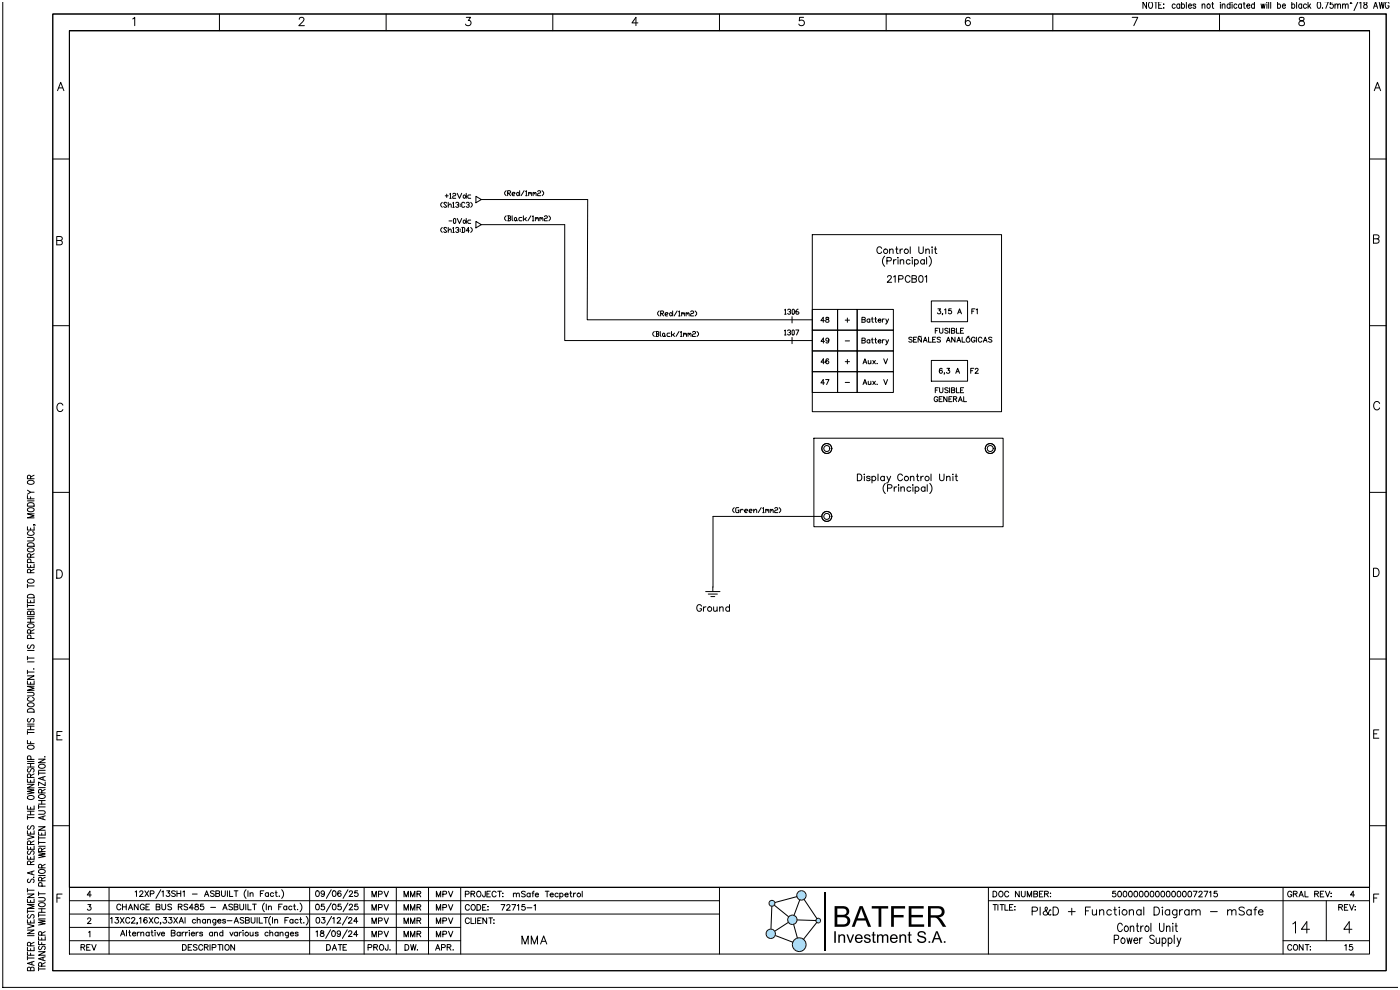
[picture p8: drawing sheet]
<svg xmlns="http://www.w3.org/2000/svg" width="420mm" height="297mm" viewBox="0 0 420 297" stroke-linecap="round" stroke-linejoin="round" font-family="sans-serif">
<!-- layer: 03 -->
<g fill="none" stroke="#000" stroke-width=".3">
<path d="M243.6 70.4h56.8v53.1h-56.8zM243.6 92.8h7.6v6.2h-7.6zM243.6 99h7.6v6.3h-7.6zM251.2 92.8h5.9v6.2h-5.9zM251.2 99h5.9v6.3h-5.9zM257.1 92.8h10.9v6.2h-10.9zM257.1 99h10.9v6.3h-10.9zM279.3 90.3h10.9v6.2h-10.9zM243.6 105.3h7.6v6.2h-7.6zM243.6 111.5h7.6v6.2h-7.6zM251.2 105.3h5.9v6.2h-5.9zM251.2 111.5h5.9v6.2h-5.9z"/>
<path d="M257.1 105.3h10.9v6.2h-10.9zM257.1 111.5h10.9v6.2h-10.9zM279.3 108.1h10.9v6.2h-10.9zM244.1 131.4h56.8v26.6h-56.8zM211.6 177.4h4.3M212.4 178.2h2.8M213.2 178.9h1.2M213.8 176v1.4"/>
</g>
<!-- layer: _TEXTO -->
<g fill="none" stroke="#000" stroke-width=".3">
<path d="M133.5 58.7h.9M134 58.2v1M134.9 58.2l.2-.2v1.5M134.9 59.5h.4M135.8 58.2l.2-.2h.5l.2 .2-.2 .5h-.5l-.2 .3v.5h.9M137.1 58l.7 1.5 .7-1.5M139.2 58.5l.6 .5-.4 .5-.5-.3zM139.8 58v1.5M141.2 58.5h-.7l-.2 .2 .2 .8h.7M132.6 68.2l-.4 .5v.5l.4 .5M132.6 60.7l-.4 .5v.5l.4 .5M134 68.5l-.2-.3h-.5l-.2 .3 .9 1-.2 .2h-.5l-.2-.2"/>
<path d="M134 60.9l-.2-.2h-.5l-.2 .2 .9 1-.2 .3h-.5l-.2-.3M134.4 69.2l.7-.5 .2 .3v.7M134.4 61.7l.7-.5 .2 .2v.8M134.4 60.7v1.5M134.4 68.2v1.5M134.7 66.3h.9M135.8 68.5l.2-.3v1.5M135.8 60.9l.2-.2v1.5M135.8 69.7h.4M135.8 62.2h.4M136.2 65.5l.5 .3v1l-.2 .2-.5-.2v-1zM136.7 68.5l.2-.3h.5l.2 .5-.5 .3"/>
<path d="M136.7 60.9l.2-.2h.5l.2 .5-.5 .2M137.1 65.5l.7 1.5 .7-1.5M137.4 69l.2 .2-.2 .5h-.5l-.2-.2M137.4 61.4l.2 .3-.2 .5h-.5l-.2-.3M138 61.2v.2M138 61.7v.2M138 68.7v.3M138 69.2v.3M138.5 68.2h.7l.2 .3v1l-.2 .2h-.7M138.7 68.2v1.5M139.2 66l.6 .5-.4 .5-.5-.2zM139.4 60.9l-.2-.2h-.5l-.2 .2v1l.2 .3h.5l.2-.3"/>
<path d="M139.8 65.5v1.5M139.8 60.9l.3-.2h.4l.2 .5-.4 .2M140.5 61.4l.2 .3-.2 .5h-.4l-.3-.3M140.7 69.2h-.9l.7-1v1.5M141.2 66h-.7l-.2 .3 .2 .7h.7M141.2 68.2l.4 .5v.5l-.4 .5M141.2 60.7l.4 .5v.5l-.4 .5M264.4 74.5a.74 .74 0 0 0-.8-.5 .74 .74 0 0 0-.6 .8v.5a.74 .74 0 0 0 .6 .7 .74 .74 0 0 0 .8-.4M265.3 76.8a2.06 2.06 0 0 0 0 3.1M266 78.3l1.2-.1 .1-.3v-.5l-1.3-.2v2M266.8 75.1l.5-.4 .5 .1 .1 1.2M266.8 74.7v1.3"/>
<path d="M268 77.9v1.3M268.6 74.7h.7M268.8 77.9l-.5 .1-.3 .5M268.9 74v1.6l.1 .3 .4 .1M269.3 77.3h.1zM269.3 77.9v1.3M270 74.7v1.3M270 78.3l.5-.4 .5 .1 .1 1.2M270 77.9v1.3M270.7 74.7l-.4 .1-.3 .5M273 78.2a.64 .64 0 0 0-1-.1 .64 .64 0 0 0 0 .9 .64 .64 0 0 0 1-.1M273 74v2"/>
<path d="M273.6 77.2v.2zM273.6 77.9v1.3M274.3 78.2a.64 .64 0 0 1 .9-.1 .64 .64 0 0 1 0 .9 .64 .64 0 0 1-.9-.1M274.3 77.9v2M275.6 74v1.5l.6 .5 .6-.3 .1-1.7M277.2 78.2a.64 .64 0 0 0-.9-.1 .64 .64 0 0 0 0 .9 .64 .64 0 0 0 .9-.1M277.2 77.9v1.3M277.7 75.1l.5-.4 .4 .1 .1 1.2M277.7 74.7v1.3M277.9 77.2v2M278.7 76.8a2.06 2.06 0 0 1 0 3.1M279.6 74v.2z"/>
<path d="M279.6 74.7v1.3M280.2 74.7h.7M280.5 74v1.6l.1 .3 .4 .1M247.3 96.2h-1.1l.7-1v1.5M247.8 95.2v.5l.8 .5a.5 .5 0 0 1-.5 .5 .5 .5 0 0 1-.5-.5l1-.7-.1-.3zM253.5 96h1.3M254.2 95.4v1.3M258.5 95.9l1 .1v.4l-.3 .3h-.7v-1.5l1 .1v.4l-.3 .2M260.9 95.9a.48 .48 0 0 0-.7-.1 .48 .48 0 0 0 0 .7 .48 .48 0 0 0 .7 0M260.9 95.7v1M261.4 95.7h.5M261.6 95.2v1.2l.4 .3"/>
<path d="M262.4 95.7h.5M262.6 95.2v1.2l.4 .3M263.4 96.1h.8a.48 .48 0 0 0-.5-.4 .48 .48 0 0 0-.4 .5 .48 .48 0 0 0 .4 .5l.5-.2M264.7 95.7v1M265.2 95.7h-.3l-.2 .4M265.7 95.7l.4 1M266.2 83.1l.4-.4 .6 .1 .1 .2-.2 .7-1 1h1.3M266.5 95.7l-.6 1.4-.3 .1M268 83l.5-.3v2M269.5 83.7l1.2-.1 .2-.3-.1-.4-1.3-.2v2M273 83.1a.74 .74 0 0 0-.9-.4 .74 .74 0 0 0-.6 .7v.5a.74 .74 0 0 0 .6 .8 .74 .74 0 0 0 .9-.5M273.5 83.6l1.3 .2 .1 .5-.5 .4h-.9v-2l1.3 .2v.5l-.4 .2"/>
<path d="M275.8 82.8a.65 .65 0 0 1 1 .2l.1 .5a.86 .86 0 0 1-.8 1.2 1.28 1.28 0 0 1-.3-1.9zM277.4 83l.5-.3v2M280.5 99.2h.6M281.3 92.6h.8l-.4 .6a.5 .5 0 0 1 .3 .8 .5 .5 0 0 1-.8-.2M281.4 98.5h-.9v1.4M281.8 98.5v1l.4 .4 .5-.2 .1-1.2M282.7 94.1l-.1 .3M283.3 92.9l.4-.3v1.5M284.4 98.7l-.4-.2-.6 .2 .1 .3 .9 .5-.4 .4-.6-.2M284.8 98.5v1.4M285.3 92.6h-.7l-.1 .7a.53 .53 0 0 1 .8 0 .53 .53 0 0 1-.1 .8 .53 .53 0 0 1-.8-.3M285.4 99.2l.9 .1 .1 .4-.4 .2h-.6v-1.4l.9 .1 .1 .3-.4 .3"/>
<path d="M286.9 98.5v1.4h.8M287.2 94.1l.6-1.5 .6 1.5M287.4 93.6h.8M288.1 99.2h.6M289 98.5h-.9v1.4h.9M291.5 93.3h.5M292.4 92.6h-.9v1.5M292.8 92.9l.3-.3v1.5M247.3 114.8h-1.1l.7-1v1.5M247.3 108.6h-1.1l.8-1v1.5M247.3 102.4h-1.1l.8-1v1.5M247.6 113.8h1l-.7 1.5"/>
<path d="M248.5 107.8v-.1a.74 .74 0 0 0-.9 .5 .74 .74 0 0 0 .5 .9 .47 .47 0 0 0 .5-.4 .47 .47 0 0 0-.4-.5 .47 .47 0 0 0-.5 .4M248.6 101.9a.47 .47 0 0 1-.6 .4 .47 .47 0 0 1-.2-.7 .47 .47 0 0 1 .7 0l.1 .3a.71 .71 0 0 1-.6 1l-.3-.2M253.5 108.5h1.3M253.5 114.7h1.3M253.5 102.3h1.3M254.2 107.8v1.3M258.5 102.1l1 .2v.3l-.3 .3h-.7v-1.5l1 .1v.5l-.3 .1M258.8 109.1l.6-1.5 .6 1.5M258.8 115.3l.6-1.5 .6 1.5M259.1 108.6h.7M259.1 114.8h.7M260.4 108.1l.1 .9 .3 .1 .4-.3"/>
<path d="M260.4 114.3l.1 1h.3l.4-.2M260.9 102.1a.48 .48 0 0 0-.7-.1 .48 .48 0 0 0 0 .7 .48 .48 0 0 0 .7 0M260.9 101.9v1M261.2 108.1v1M261.2 114.3v1M261.4 101.9h.5M261.6 101.4v1.2l.4 .3M261.8 108.1l.8 1M261.8 114.3l.8 1M262.4 101.9h.5M262.6 108.1l-.8 1M262.6 114.3l-.8 1"/>
<path d="M262.6 101.4v1.2l.4 .3M263.1 109h.1M263.1 115.2v.1M263.4 102.3h.8a.48 .48 0 0 0-.5-.4 .48 .48 0 0 0-.4 .5 .48 .48 0 0 0 .4 .5l.5-.2M264.7 101.9v1M265.1 107.6l.5 1.5 .6-1.5M265.1 113.8l.5 1.5 .6-1.5M265.2 101.9l-.3 .1-.2 .3M265.7 101.9l.4 1M266.5 101.9l-.6 1.4-.3 .1M273.6 101.3l-.4-.2-.6 .2 .1 .4 .9 .5-.4 .4-.6-.2M274 101.8h.6"/>
<path d="M274.9 101.1h-.9v1.5h.9M276.3 100.8l-.2 .3-.4-.3-.3 .3M276.4 101.3v1.3l-1-1.3v1.3M276.9 102.6l.6-1.5 .6 1.5M277.1 102.1h.8M278.5 101.1v1.5h.9M279.7 101.8h.6M280.5 117h.6M280.6 101.1h-.9v1.5h.9M281.3 119.3a.55 .55 0 0 0-.7-.3 .55 .55 0 0 0-.4 .5v.4a.54 .54 0 0 0 .5 .6 .54 .54 0 0 0 .6-.6h-.4M281.4 116.3h-.9v1.5M281.7 119.7h.6"/>
<path d="M281.8 116.3v1.1l.4 .4 .5-.2 .1-1.3M282.1 101.3l-.4-.2-.6 .2 .1 .4 .9 .5-.4 .4-.6-.2M282.6 110.7l-.1-.2a.74 .74 0 0 0-.9 .6 .74 .74 0 0 0 .6 .9 .47 .47 0 0 0 .5-.5 .47 .47 0 0 0-.5-.5 .47 .47 0 0 0-.5 .5M282.6 119h-.9v1.5h.9M283.3 111.9l-.1 .4M283.9 102.6l.5-1.5 .6 1.5M284 110.5h.8l-.4 .5a.5 .5 0 0 1 .3 .8 .5 .5 0 0 1-.8-.1M284 119v1.5l-1-1.5v1.5M284.1 102.1h.7M284.4 116.5l-.4-.2-.6 .2 .1 .4 .9 .5-.4 .4-.6-.2M284.6 119.7h.6M284.8 116.3v1.5"/>
<path d="M285.4 117l.9 .1 .1 .4-.4 .3h-.6v-1.5l.9 .1 .1 .3-.4 .3M285.5 119h-.9v1.5h.9M286 119.7l.8-.1 .1-.5-.9-.1v1.5M286.4 101.1v1.5l-1-1.5v1.5M286.5 119.7l.5 .8M286.7 112l.5-1.5 .6 1.5M286.9 116.3v1.5h.8M286.9 111.5h.7M287 102.6l.6-1.5 .5 1.5M287.2 102.1h.7M287.7 120h.7M288.1 117h.6"/>
<path d="M288.6 101.1v1.5h.8M289 116.3h-.9v1.5h.9M289 119v1.5h.9M290.6 100.8l-.5 .3M291.2 111.2h.5M292.1 110.5h-.9v1.5M292.4 101.5a.55 .55 0 0 0-.6-.4 .55 .55 0 0 0-.4 .6v.4a.54 .54 0 0 0 .5 .5 .54 .54 0 0 0 .5-.5h-.3M292.5 110.8l.3-.3 .6 .3-1 1.2h1M292.9 101.1v1.5M294.5 101.5a.55 .55 0 0 0-.6-.4 .55 .55 0 0 0-.5 .6v.4a.55 .55 0 0 0 .5 .5 .55 .55 0 0 0 .6-.3M294.9 102.6l.6-1.5 .6 1.5M295.1 102.1h.8"/>
<path d="M297.5 101.3l-.4-.2-.6 .2 .1 .4 .8 .4 .1 .3-.4 .2-.6-.2M287.5 120.5l.5-1.5 .6 1.5M257.2 142.2h.6a1.07 1.07 0 0 1 .7 1 1.07 1.07 0 0 1-.7 1h-.6zM259.2 142.2v.2zM259.2 142.8v1.4M261 143.1l-.4-.3-.7 .3 1 .5v.5l-.6 .1-.4-.3M261.5 143.1a.64 .64 0 0 1 1-.1 .64 .64 0 0 1 0 1 .64 .64 0 0 1-1-.1M261.5 142.8v2M263.3 142.2v2M265.2 143.1a.64 .64 0 0 0-.9-.1 .64 .64 0 0 0 0 1 .64 .64 0 0 0 .9-.1M265.2 142.8v1.4M265.5 145a2.06 2.06 0 0 0 0 3"/>
<path d="M266 142.8l.6 1.4M266.2 146.4l1.1-.1 .2-.3-.1-.4-1.2-.2v2M267.2 142.8l-.9 2h-.4M268.2 146v1.4M269 146l-.5 .1-.3 .5M269.5 145.4v.2zM269.5 146v1.4M270.2 146.4l.5-.4 .5 .1v1.3M270.2 146v1.4M270.7 142.7a.74 .74 0 0 0-.9-.5 .74 .74 0 0 0-.6 .7v.5a.74 .74 0 0 0 .6 .8 .74 .74 0 0 0 .9-.5M273.1 143.2l.4-.4 .5 .1 .1 1.3M273.1 142.8v1.4"/>
<path d="M273.2 146.3a.64 .64 0 0 0-1-.1 .64 .64 0 0 0 0 1 .64 .64 0 0 0 1-.1M273.7 145.5h.2zM273.8 146v1.4M274.5 146.3a.64 .64 0 0 1 .9-.1 .64 .64 0 0 1 0 1 .64 .64 0 0 1-.9-.1M274.5 146v2M274.9 142.8h.6M275.2 142.2v1.6v.3l.4 .1M276.2 142.8v1.4M277 142.8l-.5 .1-.3 .5M277.4 146.3a.64 .64 0 0 0-.9-.1 .64 .64 0 0 0 0 1 .64 .64 0 0 0 .9-.1M277.4 146v1.4M278.1 145.4v2"/>
<path d="M278.9 145a2.06 2.06 0 0 1 0 3M279.2 142.2v2M281.8 142.2v1.4l.6 .6 .7-.3v-1.7M283.9 143.2l.5-.4 .5 .1 .1 1.3M283.9 142.8v1.4M285.8 142.2v.2zM285.8 142.8v1.4M286.5 142.8h.6M286.8 142.2v1.6l.1 .3 .3 .1M210.4 181.8a.74 .74 0 0 0-.8-.5 .74 .74 0 0 0-.6 .8v.5a.72 .72 0 0 0 .7 .8 .72 .72 0 0 0 .7-.8h-.5M211 182v1.3M211.8 182l-.5 .1-.3 .5"/>
<path d="M214 182l.1 1.3h.5l.5-.3M215.1 182v1.3M215.8 182.4l.5-.4 .5 .1 .1 1.2M215.8 182v1.3M218.8 182.3a.64 .64 0 0 0-.9-.1 .64 .64 0 0 0 0 1 .64 .64 0 0 0 .9-.1M218.8 181.3v2"/>
<circle cx="265.6" cy="75.3" r=".66"/>
<circle cx="271.8" cy="75.3" r=".66"/>
<circle cx="290.4" cy="101.9" r=".66"/>
<circle cx="271.9" cy="143.5" r=".66"/>
<circle cx="278.1" cy="143.5" r=".66"/>
<circle cx="212.8" cy="182.7" r=".66"/>
</g>
<!-- layer: 02 -->
<g fill="none" stroke="#000" stroke-width=".3">
<path d="M142.7 58.9l1.7 .9-1.7 1zM144.4 59.8h31.9l-.2 36.1h67.5M142.7 66.4l1.7 1-1.7 .9zM144.4 67.4h25v34.7h74.2M246.5 154.9h-32.6v21.2"/>
<circle cx="248" cy="134.5" r="1.5"/>
<circle cx="248" cy="134.5" r=".91"/>
<circle cx="297" cy="134.5" r="1.5"/>
<circle cx="297" cy="134.5" r=".91"/>
<circle cx="248" cy="154.9" r="1.5"/>
<circle cx="248" cy="154.9" r=".91"/>
</g>
<!-- layer: 01 -->
<g fill="none" stroke="#000" stroke-width=".3">
<path d="M151.8 57.2l-.4 .5v.5l.4 .5M152.3 57.9h.6l.3-.5-.3-.2h-.6v1.5M152.5 57.9l.7 .8M153.6 58.2h.7l.2-.3-.2-.2h-.5l-.2 .2 .2 .8h.5M155.2 57.7l.7 .5-.5 .5-.4-.3zM155.9 57.2v1.5M157.2 57.2l-.9 1.5M157.7 57.4l.2-.2v1.5M157.7 58.7h.4M158.6 57.9l.2-.2 .2 .5M158.6 57.7v1M159 57.9l.2-.2 .3 .2v.8"/>
<path d="M159.9 57.9l.2-.2 .3 .5M159.9 57.7v1M160.4 57.9l.2-.2 .2 .2v.8M161.3 57.4l.2-.2h.4l.3 .2-.3 .5h-.4l-.2 .3v.5h.9M162.6 57.2l.5 .5v.5l-.5 .5M151.8 64.7l-.4 .5v.5l.4 .5M152.3 64.7h.6l.3 .3-.3 .5M152.5 65.5h.4l.3 .5-.3 .2h-.6M152.5 64.7v1.5M153.6 64.7v1.3l.2 .2M154.5 65.2l.5 .3-.3 .7-.4-.2zM155 66l.2 .2"/>
<path d="M156.5 65.2h-.6l-.3 .3 .3 .7h.6M157 64.7v1.5M157.4 65.7l.5 .5M157.9 65.2l-.5 .5h-.4M159.2 64.7l-.9 1.5M159.7 65l.2-.3v1.5M159.7 66.2h.4M160.6 65.5l.2-.3 .2 .5M160.6 65.2v1M161 65.5l.3-.3 .2 .3v.7M161.9 65.5l.3-.3 .2 .5M161.9 65.2v1"/>
<path d="M162.4 65.5l.2-.3 .2 .3v.7M163.3 65l.2-.3h.5l.2 .3-.2 .5h-.5l-.2 .2v.5h.9M164.6 64.7l.5 .5v.5l-.5 .5M196.2 99.4l-.4 .5v.5l.4 .5M196.7 99.4h.7l.2 .3-.2 .5M196.9 99.4v1.5M197.7 93.3l-.5 .5v.5l.5 .5M198 99.4v1.3l.3 .2M198.1 94h.7l.2-.5-.2-.2h-.7v1.5M198.4 94l.6 .8M198.9 99.9l.5 .3-.2 .7-.5-.2zM199.5 94.3h.7l.2-.3-.2-.2h-.5l-.2 .2 .2 .8h.5"/>
<path d="M201 99.9h-.7l-.2 .3 .2 .7h.7M201.1 93.8l.6 .5-.4 .5-.5-.3zM201.4 99.4v1.5M201.7 93.3v1.5M202.3 99.9l-.4 .5h-.5M203.1 93.3l-.9 1.5M203.5 93.5l.3-.2v1.5M203.5 94.8h.5M203.7 99.4l-.9 1.5M204.1 99.7l.2-.3v1.5M204.4 94l.3-.2 .2 .5M204.4 93.8v1"/>
<path d="M204.9 94l.2-.2 .2 .2v.8M205 99.9v1M205.8 94l.2-.2 .2 .5M205.8 93.8v1M206.2 94l.3-.2 .2 .2v.8M206.4 99.9v1M207.1 93.5l.3-.2h.4l.2 .2-.2 .5h-.4l-.3 .3v.5h.9M207.7 99.7l.2-.3h.5l.2 .3-.2 .5h-.5l-.2 .2v.5h.9M208.5 93.3l.4 .5v.5l-.4 .5M209.1 99.4l.4 .5v.5l-.4 .5M235.3 99.2l.2-.2v1.5M235.3 93l.3-.3v1.5"/>
<path d="M235.3 94.2h.5M236.2 99.2l.2-.2h.5l.2 .2v.3l-.4 .2M236.2 93l.3-.3h.4l.2 .5-.4 .3M236.9 99.7l.2 .3-.2 .5h-.5l-.2-.3M236.9 93.5l.2 .2-.2 .5h-.4l-.3-.2M237.6 95v1.9M237.8 99l.4 .2v1l-.2 .3-.4-.3v-1zM237.8 92.7l.5 .3v1l-.3 .2-.4-.2v-1zM238.7 99h.9l-.7 1.5M239.4 92.7l-.7 .5v.8l.2 .2h.5l.2-.5-.2-.2h-.7M196.9 100.2h.5l.2 .5-.2 .2h-.7M199.4 100.7l.2 .2"/>
<path d="M201.9 100.4l.4 .5M204.1 100.9h.5M205 100.2l.2-.3 .3 .5M205.5 100.2l.2-.3 .2 .3v.7M206.4 100.2l.2-.3 .2 .5M206.8 100.2l.2-.3 .3 .3v.7M235.3 100.5h.5M237.6 101.2v1.9M220.2 152.2l-.4 .5v.5l.4 .5M221.6 152.2h-.7l-.2 .3v1l.2 .2h.7v-.7h-.3M222 152.7v1M222.9 153l-.4-.3-.5 .5"/>
<path d="M223.4 153.2h.6l.3-.2-.3-.3h-.4l-.2 .3 .2 .7h.4M224.7 153.2h.7l.2-.2-.2-.3h-.5l-.2 .3 .2 .7h.5M226.1 153.2l.6-.5 .3 .3v.7M226.1 152.7v1M228.3 152.2l-.9 1.5M228.8 152.5l.2-.3v1.5M228.8 153.7h.4M229.7 153l.2-.3 .2 .5M229.7 152.7v1M230.1 153l.2-.3 .3 .3v.7M231 153l.2-.3 .3 .5M231 152.7v1"/>
<path d="M231.5 153l.2-.3 .2 .3v.7M232.4 152.5l.2-.3h.4l.3 .3-.3 .5h-.4l-.2 .2v.5h.9M233.7 152.2l.5 .5v.5l-.5 .5"/>
</g>
<!-- layer: 05 -->
<path d="M20.8 9.2h390v257h-390z" fill="none" stroke="#000" stroke-width=".3"/>
<!-- layer: 0 -->
<g fill="none" stroke="#000" stroke-width=".3">
<path d="M15.8 4.2h400v287h-400zM20.8 9.2h390v257h-390zM20.8 9.2h390v277h-390zM39.8 5.7l.6-.5v2.5M65.8 4.2v5M89.7 5.8l.5-.6 .9 .2a.78 .78 0 0 1-.3 1.1l-1.2 1.2h1.7M115.8 4.2v5M139.9 5.2h1.3l-.8 1a.83 .83 0 0 1 .7 1.3 .83 .83 0 0 1-1.5-.3M165.8 4.2v5M191.3 6.9h-1.8l1.2-1.7v2.5M215.8 4.2v5M241 5.2h-1.2l-.1 1.1a.88 .88 0 0 1 1.4-.1 .88 .88 0 0 1-.2 1.4 .88 .88 0 0 1-1.3-.4"/>
<path d="M265.8 4.2v5M291 5.6a.74 .74 0 0 0-1.1-.3 1.43 1.43 0 0 0 .5 2.4 .78 .78 0 0 0 .7-.8 .78 .78 0 0 0-.8-.8 .78 .78 0 0 0-.8 .8M315.8 4.2v5M339.6 5.2h1.6l-1.1 2.5M365.8 4.2v5M389.8 5.3a.51 .51 0 0 0 .3 .9 .9 .9 0 0 1 1 .3 .9 .9 0 0 1-.1 1.1l-.8 .1a.72 .72 0 0 1-.7-.8 .72 .72 0 0 1 .8-.6l.5-.1a.51 .51 0 0 0 .2-.9zM17.3 27.2l.9-2.5 1 2.5M17.6 26.4h1.2M412.2 27.2l.9-2.5 1 2.5M412.5 26.4h1.2M15.8 47.7h5M410.8 47.7h5"/>
<path d="M17 72.1h1.1a.66 .66 0 0 1 .6 .7 .66 .66 0 0 1-.6 .6h-1.1v-2.5h1.1l.5 .3v.7l-.5 .2M412 71.6h1a.66 .66 0 0 1 .6 .7 .66 .66 0 0 1-.6 .6h-1v-2.5h1l.5 .3v.7l-.5 .2M15.8 97.7h5M410.8 97.7h5M18.9 121.5a.92 .92 0 0 0-1.1-.6 .92 .92 0 0 0-.7 1v.6a.92 .92 0 0 0 .7 .9 .92 .92 0 0 0 1.1-.6M413.8 121a.92 .92 0 0 0-1.1-.6 .92 .92 0 0 0-.7 1v.6a.92 .92 0 0 0 .7 .9 .92 .92 0 0 0 1.1-.6M15.8 147.7h5M410.8 147.7h5M17 170.9h.8a1.33 1.33 0 0 1 .9 1.3 1.33 1.33 0 0 1-.9 1.2h-.8zM412 170.4h.8a1.33 1.33 0 0 1 .9 1.3 1.33 1.33 0 0 1-.9 1.2h-.8zM15.8 197.7h5M410.8 197.7h5"/>
<path d="M18.6 219.4h-1.5v2.5h1.5M413.6 218.9h-1.6v2.5h1.6M17.1 220.6h.9M412 220.1h1M15.8 247.7h5M410.8 247.7h5M17.1 269.3h.9M18.6 268.2h-1.5v2.5M20.8 278.2h117.4M20.8 274.2h195M20.8 270.2h195M20.8 266.2h390"/>
<path d="M32.7 266.2v20M92.9 266.2v20M109.2 266.2v20M118.9 266.2v20M128.5 266.2v20M138.2 266.2v20M215.8 266.2v20M296.5 270.2h114.3M296.5 266.2v20M384.8 266.2v20M397.8 270.2v12M412 269.3h1"/>
<path d="M413.6 268.2h-1.6v2.5M20.8 282.2h117.4M384.8 282.2h26"/>
</g>
<!-- layer: Texto Rotulo -->
<g fill="none" stroke="#000" stroke-width=".3">
<path d="M8.2 158v1h2v-1M8.2 148.6v1h2M8.2 147l1 .6-1 .6M8.2 150.2h2M8.3 152.6a1.13 1.13 0 0 1 1.9 .4 1.11 1.11 0 0 1-1.1 .5 1.11 1.11 0 0 1-.9-.8zM8.3 151.1a1.1 1.1 0 0 1 1.2-.3 1.1 1.1 0 0 1 .7 1h-2zM8.3 144.4a1.13 1.13 0 0 1 1.9 .4 1.11 1.11 0 0 1-1.1 .5 1.11 1.11 0 0 1-.9-.8zM8.7 159.4a.59 .59 0 0 0-.5 .8 .59 .59 0 0 0 .8 .4h.5a.59 .59 0 0 0 .7-.4 .59 .59 0 0 0-.4-.8M9.2 143.6l-.1-.9-.3-.2-.5 .2-.1 .9h2M9.2 149v.6M9.2 158.4v.6M9.2 147.6h1"/>
<path d="M10.1 157.4l.5 .1M10.2 154.1h-2l2 .6-2 .6h2M10.2 142.5l-1 .6M8.2 179.8v1h2v-1M8.2 169.2v1h2v-1M8.2 161.2h1.5l.5 .4-.3 .6-1.7 .1M8.2 175.2v1.1M8.2 175.7h2M8.3 178.6a1.1 1.1 0 0 1 1.2-.3 1.1 1.1 0 0 1 .7 1h-2zM8.3 174a1.13 1.13 0 0 1 1.9 .4 1.11 1.11 0 0 1-1.1 .5 1.11 1.11 0 0 1-.9-.8zM8.3 164.6a1.13 1.13 0 0 1 1.9 .5 1.11 1.11 0 0 1-1.1 .5 1.11 1.11 0 0 1-.9-.8zM8.3 163.1a1.1 1.1 0 0 1 1.2-.3 1.1 1.1 0 0 1 .7 1.1h-2z"/>
<path d="M9.2 171.8l-.1-.9-.3-.2-.5 .2-.1 .9h2M9.2 167.1l-.1-.9-.3-.1-.5 .1-.1 .9h2M9.2 169.6v.6M9.3 168.7l-.1-.9-.3-.1-.6 .1-.1 .9h2M10.2 170.7l-1 .5M10.2 166.1l-1 .5M8.2 181.1v1M8.2 196.8v1.1M8.2 198.5h2M8.2 197.4h2M8.2 195.1h2M8.2 186.6h2"/>
<path d="M8.2 185.6h2M8.2 185h2M8.2 182.8h2M8.2 181.6h2M8.3 187.4a1.13 1.13 0 0 1 1.9 .5 1.11 1.11 0 0 1-1.1 .4 1.11 1.11 0 0 1-.9-.7zM8.5 193.4l-.3 .4 .3 .7 .5-.2 .7-.9h.2l.3 .4-.3 .7M9.2 189.9l-.1-.9-.3-.2-.5 .2-.1 .9h2M9.2 183.7l-.2-.3h-.6l-.2 1h2v-.7l-.4-.4-.5 .1-.1 1M9.2 180.2v.6M9.2 185.6v1M9.3 191.5l-.1-.9-.3-.2-.6 .2-.1 .9h2M10.2 188.8l-1 .6"/>
<path d="M8.2 207.7h1.5l.5 .4-.3 .6h-1.7M8.2 204.2v1h2v-1M8.2 202.7h2l-2 1.1h2M8.2 201v1.1M8.2 219.2v1M8.2 219.7h2M8.2 218.9h2M8.2 217.8h2M8.2 217.2h2M8.2 201.6h2M8.3 212.8a1.1 1.1 0 0 1 1.2-.2 1.1 1.1 0 0 1 .7 1h-2zM8.3 211.1a1.13 1.13 0 0 1 1.9 .4 1.11 1.11 0 0 1-1.1 .5 1.11 1.11 0 0 1-.9-.8z"/>
<path d="M8.5 215.5l-.3 .4 .3 .7 .5-.2 .7-.9h.2l.3 .4-.3 .7M8.7 209.2a.59 .59 0 0 0-.5 .7 .59 .59 0 0 0 .8 .4h.5a.59 .59 0 0 0 .7-.4 .59 .59 0 0 0-.4-.7M9.2 204.6v.6M9.2 217.8v1.1M10.1 200.6l-.1 .1M10.2 205.8h-2l2 .6-2 .7h2M8.2 236.6l2 .4-2 .4 2 .4-2 .3M8.2 235.2h2l-2 1.1h2M8.2 233.6v1h2v-1M8.2 222.1v.9h2M8.2 230.1h2M8.2 229h2"/>
<path d="M8.2 228.4h2M8.3 238.9a1.13 1.13 0 0 1 1.9 .5 1.11 1.11 0 0 1-1.1 .4 1.11 1.11 0 0 1-.9-.8zM8.3 223.8a1.13 1.13 0 0 1 1.9 .5 1.11 1.11 0 0 1-1.1 .5 1.11 1.11 0 0 1-.9-.8zM8.5 230.5l-.3 .4 .3 .7 .5-.2 .7-.9h.2l.3 .4-.3 .7M9.2 233.2l-.1-.9-.3-.2-.5 .2-.1 .9h2M9.2 222.4v.6M9.2 229v1.1M9.2 234v.6M9.3 227.8l-.1-.9-.3-.2-.6 .2-.1 .9h2M10.2 232.1l-1 .5M11.6 227.7h2l-2 1.1h2M11.6 231.4v1"/>
<path d="M11.6 236.2h2M11.6 231.9h2M11.6 231h2M11.7 238.6a1.13 1.13 0 0 1 1.9 .4 1.11 1.11 0 0 1-1.1 .5 1.11 1.11 0 0 1-.9-.8zM11.7 229.5a1.13 1.13 0 0 1 1.9 .5 1.11 1.11 0 0 1-1.1 .5 1.11 1.11 0 0 1-.9-.8zM12.5 237.8l-.1-.9-.3-.1-.4 .1-.1 .9h2M12.9 233.1v.8M13.5 226.9l-.1 .1M13.6 234.6v1l-2-1v1M13.6 232.9l-2 .6 2 .6M13.6 236.8l-1.1 .5M8.2 256.7v1h2v-1"/>
<path d="M8.2 253.7v1h2v-1M8.2 250.5l2 .6-2 .6M8.2 249.2v1h2v-1M8.2 241.7v1h2v-1M8.2 244.7v1.1M8.2 245.2h2M8.2 244.4h2M8.2 243.3h2M8.5 255.2l-.3 .4 .3 .7 .5-.2 .7-.9h.2l.3 .4-.3 .7M8.5 247.7l-.3 .3 .3 .7 .5-.1 .7-.9h.2l.3 .3-.3 .7M9.2 259.3l-.1-.9-.3-.2-.5 .2-.1 .9h2M9.2 253.3l-.1-.9-.3-.2-.5 .2-.1 .9h2"/>
<path d="M9.2 242.1v.6M9.2 243.3v1.1M9.2 249.6v.6M9.2 254.1v.6M9.2 257.1v.6M10.2 258.2l-1 .6M10.2 252.2l-1 .6M11.6 255.7l2 .4-2 .4 2 .4-2 .4M11.6 249.5v1h2v-1M11.6 248h2l-2 1h2M11.6 243.2h1.4l.6 .4-.3 .6h-1.7M11.6 241.5v1.1"/>
<path d="M11.6 250.8v1M11.6 252.1v1.1M11.6 253.8h2M11.6 252.7h2M11.6 251.3h2M11.6 242h2M11.6 241.2h2M11.6 240.1h2M12.5 255.4l-.1-.9-.3-.1-.4 .1-.1 .9h2M12.5 240.1v1.1M12.5 249.9v.6M12.9 244.9v.8"/>
<path d="M13.6 244.7l-2 .6 2 .6M13.6 259.2l-1.1 .6M13.6 254.4l-1.1 .5M8.2 279h2l-2 1h2M8.2 277.1l2 .6-2 .7M8.2 275.8v1h2v-1M8.2 269.7v1h2v-1M8.2 268.1h2l-2 1.1h2M8.2 266.5v1M8.2 272.8v1.1M8.2 273.3h2M8.2 267h2"/>
<path d="M8.5 274.3l-.3 .4 .3 .7 .5-.2 .7-.9h.2l.3 .4-.3 .7M8.5 263.7l-.3 .3 .3 .7 .5-.1 .7-.9h.2l.3 .3-.3 .7M9.2 270.1v.6M9.2 276.2v.6M9.6 261.4v.8M10.1 263l-.1 .1M10.2 271.3h-2l2 .6-2 .6h2M10.2 261.2l-2 .6 2 .6M11.6 275.9l2 .4-2 .4 2 .4-2 .3M11.6 269.2h1.4l.6 .5-.3 .5-1.7 .1M11.6 267.5v1.1M11.6 273.9v1.1"/>
<path d="M11.6 275.6h2M11.6 274.5h2M11.6 273.6h2M11.6 272.6h2M11.6 268.1h2M11.6 262.6h2M11.7 271a1.13 1.13 0 0 1 1.9 .5 1.11 1.11 0 0 1-1.1 .5 1.11 1.11 0 0 1-.9-.8zM11.7 261.1a1.13 1.13 0 0 1 1.9 .4 1.11 1.11 0 0 1-1.1 .5 1.11 1.11 0 0 1-.9-.8zM12.5 264.2l-.1-.9-.3-.2-.4 .2-.1 .9h2M12.5 260.3l-.1-.9-.3-.2-.4 .2-.1 .9h2M12.5 272.6v1M12.6 265.8l-.1-.9-.3-.2-.5 .2-.1 .9h2"/>
<path d="M13.6 279.4l-1.1 .6M13.6 263.1l-1.1 .6M139.6 268.2l.9-.1 .1-.6-1-.2v1.7M140.8 271.7a.62 .62 0 0 0-.7-.4 .62 .62 0 0 0-.5 .7v.4a.62 .62 0 0 0 .5 .6 .62 .62 0 0 0 .7-.4M140.8 275.7a.62 .62 0 0 0-.7-.4 .62 .62 0 0 0-.5 .7v.4a.62 .62 0 0 0 .5 .6 .62 .62 0 0 0 .7-.4M141.3 268.1l.9-.1 .1-.5-1-.2v1.7M141.3 275.3v1.7h.9M141.6 271.4a.8 .8 0 0 1 1 .8 .8 .8 0 0 1-1 .7l-.3-.5zM141.8 268.1l.6 .9M142.6 275.3v1.7M143 271.3h.6a.91 .91 0 0 1 .6 .9 .91 .91 0 0 1-.6 .8h-.6zM143.3 267.4a.8 .8 0 0 1 1 .8 .8 .8 0 0 1-1 .7l-.3-.5z"/>
<path d="M143.3 276.1h.6M144.3 275.3h-1v1.7h1M144.7 272.1h.7M145.6 267.3l-.1 1.5-.6 .1-.2-.5M145.8 271.3h-1.1v1.7h1.1M146 275.3v1.7l-1.2-1.7v1.7M146 268.1h.7M146.4 271.9v.1zM146.4 272.8v.2zM146.6 275.3h1.1M147.1 267.3h-1.1v1.7h1.1M147.2 275.3v1.7"/>
<path d="M148.1 276h.1zM148.1 276.9h.1zM148.8 267.7a.62 .62 0 0 0-.7-.4 .62 .62 0 0 0-.5 .7v.4a.62 .62 0 0 0 .5 .6 .62 .62 0 0 0 .7-.4M149.3 267.3h1.1M149.8 267.3v1.7M150.7 268.9h.2zM150.8 267.9v.1zM297.8 267.3h.6a.91 .91 0 0 1 .6 .9 .91 .91 0 0 1-.6 .8h-.6zM297.8 271.3h1.2M298.4 271.3v1.7M299.3 271.3v1.7M299.9 267.4a.8 .8 0 0 1 1 .8 .8 .8 0 0 1-1 .7l-.4-.5z"/>
<path d="M299.9 271.3h1.2M300.5 271.3v1.7M301.4 271.3v1.7h1M302.5 267.7a.62 .62 0 0 0-.7-.4 .62 .62 0 0 0-.5 .7v.4a.62 .62 0 0 0 .5 .6 .62 .62 0 0 0 .7-.4M302.8 272.1h.6M303.8 271.3h-1v1.7h1M304.4 271.9v.1zM304.4 272.8v.2zM305.7 267.3v1.7l-1.1-1.7v1.7M306.3 267.3v1.2l.5 .5 .6-.2 .1-1.5M308.1 269v-1.7l.7 1.7 .6-1.7v1.7M310.1 268.1l1 .2 .1 .4-.4 .3h-.7v-1.7l1 .2v.5l-.3 .1"/>
<path d="M311.8 268.1h.6M312.8 267.3h-1v1.7h1M313.3 268.1l1-.1 .1-.5-1.1-.2v1.7M313.9 268.1l.5 .9M315.1 267.9v.1zM315.1 268.8v.2zM387.4 267.7a.62 .62 0 0 0-.7-.4 .62 .62 0 0 0-.5 .7v.4a.61 .61 0 0 0 .6 .6 .61 .61 0 0 0 .6-.6h-.4M387.9 268.1l1-.1 .1-.5-1.1-.2v1.7M388.5 268.1l.5 .9M389.6 269l.7-1.7 .6 1.7M389.9 268.4h.8M391.4 267.3v1.7h1"/>
<path d="M394.3 268.1l1-.1 .1-.5-1.1-.2v1.7M394.9 268.1l.5 .9M396 268.1h.7M397.1 267.3h-1.1v1.7h1.1M397.5 267.3l.7 1.7 .6-1.7M399.2 267.9v.1zM399.2 268.8v.2zM401.5 272.1l1-.1 .1-.5-1.1-.2v1.7M402.1 272.1l.6 .9M403.2 272.1h.7M404.3 271.3h-1.1v1.7h1.1M404.8 271.3l.6 1.7 .7-1.7"/>
<path d="M406.5 271.9v.1zM406.5 272.8v.2zM8.2 285.5v1h2M8.2 284.1v1h2v-1M8.2 287.3h2M8.2 286.8v1.1M8.2 280.6h2M9.2 290.5l-.2-.3h-.6l-.2 1h2v-.7l-.4-.4-.5 .1-.1 1M9.2 283.7l-.1-.9-.3-.2-.5 .2-.1 .9h2M9.2 284.5v.6M9.2 285.9v.6M9.6 288.6v.7"/>
<path d="M10.2 288.3l-2 .6 2 .7M10.2 282.6l-1 .6M11.6 285.4h2l-2 1.1h2M11.6 282.3v1h2M11.6 280.9v1h2v-1M11.6 290.6h2M11.6 290.1v1.1M11.8 283.8l-.2 .3 .2 .7 .5-.1 .7-.9h.3l.3 .3-.3 .7M12.5 289.8l-.1-.9-.3-.2-.4 .2-.1 .9h2M12.5 280.5l-.1-.9-.3-.2-.4 .2-.1 .9h2M12.5 281.3v.6M12.5 282.7v.6"/>
<path d="M12.9 287.2v.8M13.6 287l-2 .6 2 .6M13.6 288.7l-1.1 .5M24.3 284.1l1-.1 .1-.5-1.1-.2v1.7M24.9 284.1l.5 .9M26 284.1h.6M27.1 283.3h-1.1v1.7h1.1M27.5 283.3l.7 1.7 .6-1.7M54.7 283.3h.6a.91 .91 0 0 1 .6 .9 .91 .91 0 0 1-.6 .8h-.6zM56.4 284.1h.7M57.5 283.3h-1.1v1.7h1.1M59.1 283.5l-.4-.2-.7 .2 .1 .5 1 .5v.3l-.4 .2-.7-.2"/>
<path d="M60.8 283.7a.62 .62 0 0 0-.7-.4 .62 .62 0 0 0-.5 .7v.4a.62 .62 0 0 0 .5 .6 .62 .62 0 0 0 .7-.4M61.3 284.1l1-.1v-.5l-1-.2v1.7M61.9 284.1l.5 .9M63 283.3v1.7M63.6 284.2l1-.1 .1-.6-1.1-.2v1.7M65.3 283.3h1.2M65.9 283.3v1.7M66.8 283.3v1.7M67.6 283.5l.2-.1a.8 .8 0 0 1 1 .8 .8 .8 0 0 1-1 .7l-.4-.5zM70.4 283.3v1.7l-1.2-1.7v1.7M98 283.3h.5a.91 .91 0 0 1 .6 .9 .91 .91 0 0 1-.6 .8h-.5zM99.7 285l.6-1.7 .7 1.7"/>
<path d="M99.9 284.4h.8M101.4 283.3h1.2M102 283.3v1.7M102.9 284.1h.7M104 283.3h-1.1v1.7h1.1M110.4 284.2l1-.1v-.6l-1-.2v1.7M112.1 284.1l1-.1v-.5l-1-.2v1.7M112.7 284.1l.5 .9M114 283.5l.1-.1a.8 .8 0 0 1 1 .8 .8 .8 0 0 1-1 .7l-.3-.5zM116.4 283.3l-.1 1.5-.6 .1-.1-.5M117 284.8v.1M121.5 283.3h.5a.91 .91 0 0 1 .6 .9 .91 .91 0 0 1-.6 .8h-.5z"/>
<path d="M123.2 283.3l.4 1.7 .4-1.7 .4 1.7 .4-1.7M125.2 284.8l.1 .1M130.6 285l.7-1.7 .6 1.7M130.9 284.4h.8M132.4 284.2l1-.1 .1-.6-1.1-.2v1.7M134.1 284.1l1-.1 .1-.5-1.1-.2v1.7M134.7 284.1l.6 .9M135.9 284.8l.1 .1M387.4 283.7a.62 .62 0 0 0-.7-.4 .62 .62 0 0 0-.5 .7v.4a.62 .62 0 0 0 .5 .6 .62 .62 0 0 0 .7-.4M388.1 283.5l.1-.1a.8 .8 0 0 1 1 .8 .8 .8 0 0 1-1 .7l-.3-.5zM390.8 283.3v1.7l-1.1-1.7v1.7M391.5 283.3h1.1"/>
<path d="M392 283.3v1.7M392.9 284h.2zM392.9 284.9h.2z"/>
</g>
<!-- layer: VP -->
<path d="M.8 .8v295.4h418.4" fill="none" stroke="#000" stroke-width=".3"/>
<!-- layer: 0 -->
<path d="M229.8 267.2h16.3v18.2h-16.3z" fill="#adddf7"/>
<!-- layer: Texto Rotulo -->
<g fill="#000">
<path d="M229.9 279.1l.3 .2-.3 .5-.3-.1zM229.9 279.1l.6-.5 .1 .3-.4 .4zM230.5 278.6l.7-.1v.3l-.6 .1zM230.5 270.6l.3 .1v.5l-.3 .1zM230.9 270.1l.2 .2-.3 .4-.3-.1zM230.5 271.3l.3-.1 .3 .3-.2 .3zM230.9 270.1l.6-.2v.3l-.4 .1zM231.2 278.5l.7 .1-.2 .3-.5-.1zM231.3 271.8h.3l-.2 6.8h-.3zM231.1 271.5l.4 .2v.3l-.6-.2zM231.5 269.9l.7 .2-.2 .2-.5-.1zM231.9 278.6l.5 .5-.2 .2-.5-.4z"/>
<path d="M232.3 271.4l4.3 3.5-.2 .2-4.3-3.5zM232.2 270.1l.3 .5-.3 .1-.2-.4zM231.5 271.7l.5-.2 .2 .3-.7 .2zM232.2 279.3l.2-.2 .3 .6-.3 .1zM232.4 270.5l6.7-1.7v.3l-6.7 1.7zM232.2 270.7l.3-.1v.7l-.3-.1zM232.2 271.2l.3 .1-.3 .5-.2-.3zM232.4 279.8l.3-.1v.7h-.3zM236.1 275.5l.3 .1v.6h-.3zM236.4 274.9l.3 .2-.3 .5-.3-.1zM232.4 279.1l4-2.6 .1 .3-4 2.6zM236.1 276.2h.3l.3 .5-.3 .2z"/>
<path d="M236.4 274.9l.6-.4 .1 .2-.4 .4zM236.4 276.9l.3-.2 .4 .3-.1 .3zM237 274.5l.7-.2v.3l-.6 .1zM237.1 277l.6 .1v.3l-.7-.1zM237.7 274.3l.6 .2-.1 .2-.5-.1zM237.9 277.3l.3-.1 1.1 4.1-.3 .1zM239.8 269.7l.3 .2-1.8 4.7-.3-.1zM238.3 274.5l.6 .4-.3 .2-.4-.4zM237.7 277.1l.5-.1 .1 .3-.6 .1zM238.8 268.2l.3 .1v.5l-.3 .1zM239.1 267.6l.3 .2-.3 .5-.3-.1zM238.6 275.1l.3-.2 .3 .6-.3 .1z"/>
<path d="M238.2 277l.4-.3 .3 .2-.6 .4zM239.1 275.8l5.7 .1v.3l-5.7-.1zM238.8 268.9l.3-.1 .3 .6-.3 .1zM239.1 267.6l.6-.5 .1 .3-.4 .4zM238.9 275.6l.3-.1v.7h-.3zM238.9 276.2h.3l-.3 .7-.3-.2zM239.1 269.5l.3-.1 .4 .3-.1 .3zM239.7 267.1l.7-.1v.3l-.6 .1zM239.8 269.7l.6 .1v.3l-.7-.1zM240.4 267l.7 .1-.2 .3-.5-.1zM241 269.7l.2-.1 4 5.9-.3 .2zM241.1 267.1l.5 .5-.2 .2-.5-.4z"/>
<path d="M240.4 269.8l.5-.1 .2 .3-.7 .1zM241.4 267.8l.2-.2 .3 .6-.3 .1zM240.9 269.7l.5-.3 .2 .1-.5 .5zM241.6 268.3l.3-.1v.7l-.3-.1zM241.6 268.8l.3 .1-.3 .6-.2-.1zM244.6 275.8l.3 .1v.4l-.3 .1zM244.9 275.4l.2 .2-.2 .3-.3-.1zM244.6 276.4l.3-.1 .2 .3-.2 .2zM244.9 275.4l.5-.2v.3l-.3 .1zM244.9 276.5l.3 .2-4.1 5.1-.2-.2zM245.1 276.6l.3 .1v.3l-.5-.2zM245.4 275.2l.5 .2-.1 .2-.4-.1z"/>
<path d="M245.9 275.4l.4 .4-.3 .1-.2-.3zM245.4 276.7l.4-.1 .1 .2-.5 .2zM246 275.9l.3-.1v.6l-.3-.1zM246 276.3l.3 .1-.4 .4-.1-.2zM229.6 279.7l.3 .1v.6h-.3zM229.6 280.4h.3l.3 .5-.3 .2zM229.9 281.1l.3-.2 .4 .3-.1 .3zM230.6 281.2l.6 .1v.3l-.7-.1zM231.2 281.3l.5-.1 .2 .3-.7 .1zM231.7 281.2l.5-.3 .2 .2-.5 .4zM232.4 280.4h.3l-.3 .7-.2-.2zM237.7 282.5l.2 .1-.1 .7h-.3z"/>
<path d="M237.5 283.3h.3l.1 .8-.2 .1zM238.1 281.8l.3 .2-.5 .6-.2-.1zM232.6 280.5l5.2 2-.1 .2-5.2-2zM237.7 284.2l.2-.1 .5 .6-.3 .2zM238.1 281.8l.8-.5 .1 .3-.6 .4zM238.4 284.7l.6 .4-.1 .3-.8-.5zM238.9 281.3l.8-.2v.3l-.7 .2zM239 285.1l.7 .2v.3l-.8-.2zM239.7 281.1l.9 .2-.1 .3-.8-.2zM240.6 281.3l.7 .5-.2 .2-.6-.4zM239.7 285.3l.8-.2 .1 .3-.9 .2zM241.1 282l.2-.2 .5 .7-.3 .1z"/>
<path d="M240.5 285.1l.6-.4 .2 .2-.7 .5zM241.5 282.6l.3-.1 .1 .8h-.3zM241.5 284.1l.3 .1-.5 .7-.2-.2zM241.6 283.3h.3l-.1 .9-.3-.1z"/>
<path d="M250.3 271.8h2.4a1.58 1.58 0 0 1 1.9 .9 1.58 1.58 0 0 1-.8 2 1.75 1.75 0 0 1 1.1 2.2 1.75 1.75 0 0 1-2.2 1.1h-2.4zM251.1 272.5v1.9h1.4a1.03 1.03 0 0 0 1.4-1 1.03 1.03 0 0 0-1.5-.9zM251.1 275.1v2.2h1.6a1.14 1.14 0 0 0 1.5-1.2 1.14 1.14 0 0 0-1.6-1zM257.8 271.8h.9l2.6 6.2h-1l-.7-1.9h-2.6l-.7 1.9h-.8zM258.3 272.4l-1 3h2.1zM261.5 271.8h4.9v.7h-2.1v5.5h-.8v-5.5h-2zM267.3 271.8h4.2v.7h-3.4v1.9h2.9v.8h-2.9v2.8h-.8zM272.6 271.8h4.4v.7h-3.6v1.9h3.4v.7h-3.4v2.2h3.8v.7h-4.6zM278.3 271.8h2.8a1.73 1.73 0 0 1 2.2 1.4 1.73 1.73 0 0 1-1.7 2l1 .8 1.2 2h-1l-1.6-2.3-.9-.5h-1.1v2.8h-.9zM279.2 272.5v2h1.7a1.08 1.08 0 0 0 1.5-.9 1.08 1.08 0 0 0-1.3-1.1z"/>
<path d="M250.2 279.3h.5v3.5h-.5zM251.4 280.3h.4v.3a.91 .91 0 0 1 1.6 .1l.1 2.1h-.4v-1.7l-.3-.4a.66 .66 0 0 0-.7 0 .66 .66 0 0 0-.2 .7v1.4h-.5zM253.9 280.3h.4l.7 2 .7-2h.5l-1 2.5h-.4zM256.9 280.4a1.2 1.2 0 0 1 1.3 0 1.2 1.2 0 0 1 .5 1.2h-1.8a.73 .73 0 0 0 .5 .9 .73 .73 0 0 0 .9-.5h.4a1.22 1.22 0 0 1-1.5 .8 1.22 1.22 0 0 1-.8-1.6zM257 280.9l-.1 .4h1.4a.7 .7 0 0 0-.5-.7 .7 .7 0 0 0-.8 .3zM259.4 280.4a1.09 1.09 0 0 1 1.7 .5l-.4 .1a.52 .52 0 0 0-.6-.6 .52 .52 0 0 0-.5 .7l.6 .2a.85 .85 0 0 1 1 .9 .85 .85 0 0 1-1.3 .6l-.8-.6v-.2h.4a.56 .56 0 0 0 .6 .5 .56 .56 0 0 0 .5-.6l-1.3-.6-.1-.4zM261.8 279.6l.4-.2v.9h.4v.3h-.4v1.6l.1 .2h.3l.1 .4h-.5a.55 .55 0 0 1-.4-.8v-1.4h-.4v-.3h.4zM263 280.3h.4v.3l.3-.3a.8 .8 0 0 1 1.2 .4 .82 .82 0 0 1 .9-.5 .82 .82 0 0 1 .6 .9v1.7h-.4v-1.7l-.2-.5a.6 .6 0 0 0-.6 .1 .6 .6 0 0 0-.3 .6v1.5h-.4v-1.7a.58 .58 0 0 0-.7-.5 .58 .58 0 0 0-.3 .9v1.3h-.5zM267.4 280.4a1.2 1.2 0 0 1 1.3 0 1.2 1.2 0 0 1 .5 1.2h-1.8a.73 .73 0 0 0 .5 .9 .73 .73 0 0 0 .9-.5h.4a1.22 1.22 0 0 1-1.5 .8 1.22 1.22 0 0 1-.8-1.6zM267.5 280.9l-.1 .4h1.4a.7 .7 0 0 0-.5-.7 .7 .7 0 0 0-.8 .3zM269.8 280.3h.3v.3a.91 .91 0 0 1 1.7 .1v2.1h-.4v-1.7l-.2-.4a.66 .66 0 0 0-.8 0 .66 .66 0 0 0-.2 .7v1.4h-.4zM272.5 279.6l.5-.2v.9h.4v.3h-.4v1.6l.1 .2h.3l.1 .4h-.5a.55 .55 0 0 1-.5-.8v-1.4h-.3v-.3h.3zM275.4 279.6a1.36 1.36 0 0 1 2.3 .7h-.4a.79 .79 0 0 0-.9-.7 .79 .79 0 0 0-.7 .8l.8 .3a1.11 1.11 0 0 1 1.3 1.2 1.11 1.11 0 0 1-1.5 .9 1.18 1.18 0 0 1-1.2-1.1l.4-.1a.92 .92 0 0 0 .9 .9 .92 .92 0 0 0 .9-.9l-1-.4a.99 .99 0 0 1-1-.5 .99 .99 0 0 1 .1-1.1zM278.5 282.3h.5v.5h-.5zM280.7 279.3h.5l1.5 3.5h-.6l-.4-1.1h-1.4l-.4 1.1h-.5zM281 279.7l-.6 1.7h1.2zM283.1 282.3h.5v.5h-.5z"/>
</g>
<g fill="none" stroke="#000" stroke-width=".3">
<path d="M342.8 .8v1.7M342.9 .8l1 1.7v-1.7M344.7 .8a1.12 1.12 0 0 0 .5 1.7 1.34 1.34 0 0 0 .3-1.7M346.7 .8v1.7M347.5 .8v1.7h1M347.5 1.5h.6M349 1.2v.2zM349 2.3v.2zM352.5 1.5l-.2-.2a.6 .6 0 0 0-.7 .5 .6 .6 0 0 0 .7 .6l.2-.2M353.8 1.5l-.1-.2a.6 .6 0 0 0-.8 .5 .6 .6 0 0 0 .8 .6l.1-.2M353.8 1.2v1.3M354.4 1.5l.1-.2a.6 .6 0 0 1 .8 .5 .6 .6 0 0 1-.8 .6l-.1-.2"/>
<path d="M354.4 .8v1.7M355.8 .8v1.7M356.4 1.8h1l-.2-.5a.6 .6 0 0 0-.8 .5 .6 .6 0 0 0 .8 .6l.2-.2M358.6 1.5l-.3-.3-.5 .3 .8 .4v.5l-.5 .1-.3-.3M360.6 1.6l.3-.4 .4 .1 .1 1.2M360.6 1.2v1.3M363.4 1.2h.6M363.7 .8v1.3l.4 .4M366 1.2v1.3M366.6 1.6l.4-.4 .3 .1 .1 1.2M366.6 1.2v1.3M368.9 1.5l-.1-.2a.6 .6 0 0 0-.8 .5 .6 .6 0 0 0 .8 .6l.1-.2"/>
<path d="M368.9 .8v1.7M369.5 1.2v1.3M371 1.5l-.2-.2a.6 .6 0 0 0-.7 .5 .6 .6 0 0 0 .7 .6l.2-.2M372.4 1.5l-.2-.2a.6 .6 0 0 0-.8 .5 .6 .6 0 0 0 .8 .6l.2-.2M372.4 1.2v1.3M372.9 1.2h.5M373.1 .8v1.3l.4 .4M374 1.8h.9l-.2-.5a.6 .6 0 0 0-.7 .5 .6 .6 0 0 0 .7 .6l.2-.2M376.2 1.5l-.1-.2a.6 .6 0 0 0-.8 .5 .6 .6 0 0 0 .8 .6l.1-.2M376.2 .8v1.7M378.2 1.2l.3 1.3 .3-1.3 .3 1.3 .3-1.3M380 1.2v1.3"/>
<path d="M380.5 .8v1.7M381.1 .8v1.7M383.2 1.5l.1-.2a.6 .6 0 0 1 .8 .5 .6 .6 0 0 1-.8 .6l-.1-.2M383.2 .8v1.7M384.6 1.8h.9l-.1-.5a.6 .6 0 0 0-.8 .5 .6 .6 0 0 0 .8 .6l.1-.2M387.4 1.5l.2-.2a.6 .6 0 0 1 .8 .5 .6 .6 0 0 1-.8 .6l-.2-.2M387.4 .8v1.7M388.9 .8v1.7M390.4 1.5l-.1-.2a.6 .6 0 0 0-.8 .5 .6 .6 0 0 0 .8 .6l.1-.2M390.4 1.2v1.3M391.9 1.5l-.2-.2a.6 .6 0 0 0-.8 .5 .6 .6 0 0 0 .8 .6l.2-.2M392.3 .8v1.7"/>
<path d="M392.6 1.8l.6 .7M393.1 1.2l-.8 .9M395.2 .8l-.1 1.3 .4 .4 .6-.4-.1-1.3M396.7 2.3v.1M398.3 .8l-.6 1.7M399 .8l-.1 .6a.59 .59 0 0 1 .9 0 .59 .59 0 0 1-.1 .9 .59 .59 0 0 1-.8-.2M400.4 1.6l.4-.4 .4 .1v1.2M400.4 1.2v1.3M401.2 1.6l.4-.4 .4 .1 .1 1.2M402.7 1.6l.4-.4 .3 .1 .1 1.2M402.7 1.2v1.3M403.5 1.6l.4-.4 .4 .1 .1 1.2"/>
<path d="M405.2 .8l-.2 .2h.5M407.2 .8l-1.1 2.4M408 .8l-.2 .1M408.2 .8v1.7M409.1 .8l.1 .4a.73 .73 0 0 1 .8 .4 .73 .73 0 0 1-.3 .9 .64 .64 0 0 1-.7-.7 .64 .64 0 0 1 .8-.5l.2-.5M412.2 1.8h.8M412.5 .8l-.5 1.7M412.7 .8l.5 1.7M413.7 .8l.3 1.7 .4-1.7M414.5 .8l.3 1.7 .3-1.7M415.7 .8a1.12 1.12 0 0 0 .5 1.7l.4-.5v-.2h-.4M416.5 .8l.1 .2"/>
<path d="M26.3 275.7l.3-.4 .7 .3-.3 .6-.8 .8h1.1M26.4 271.3h.9l-.5 .7a.57 .57 0 0 1 .4 .9 .57 .57 0 0 1-1-.2M26.6 279.6l.4-.3v1.7M27.4 268.4h-1.2l.8-1.1v1.7M33.2 275.5l.4-.3v1.7M34.6 275.2h.9l-.5 .6a.57 .57 0 0 1 .4 .9 .57 .57 0 0 1-.9-.1M36.1 275.2l1.1 1.7M36.2 271.6a.62 .62 0 0 0-.7-.4 .62 .62 0 0 0-.5 .6v.4a.62 .62 0 0 0 .5 .7 .62 .62 0 0 0 .7-.4M36.7 271.2v1.7M36.7 272h1.2M37.2 275.2l-1.1 1.7M37.9 271.2v1.7"/>
<path d="M37.9 279v1.7M38.5 272.9l.7-1.7 .6 1.7M38.6 279.6h.6M38.8 272.3h.8M38.8 279v1.4l.4 .3M38.9 275.6a.62 .62 0 0 0-.7-.4 .62 .62 0 0 0-.5 .6v.4a.62 .62 0 0 0 .5 .7 .62 .62 0 0 0 .7-.4M39.5 275.6l.3-.4 .7 .3-.3 .6-.8 .8h1.1M40.5 267.5l.4-.3v1.7M41.2 276.8h-.2h.2l-.2 .4M41.2 279.6v1.1M41.4 271.2v1.7l-1.1-1.7v1.7M41.8 275.5l.4-.3v1.7"/>
<path d="M41.8 279.6l-.4 .1-.2 .4M41.9 267.6l.3-.4 .7 .3-.3 .6-.8 .8h1.2M42.2 279.9l.4-.3 .4 .1 .1 1M42.2 279.6v1.1M43.3 271.6a.62 .62 0 0 0-.7-.4 .62 .62 0 0 0-.5 .6v.4a.61 .61 0 0 0 .6 .7 .61 .61 0 0 0 .6-.7h-.4M43.4 267.2l1.2 1.7M43.8 272h.6M44.1 275.4l-.1-.1a.83 .83 0 0 0-1 .6 .83 .83 0 0 0 .6 1 .53 .53 0 0 0 .6-.5 .53 .53 0 0 0-.5-.6 .53 .53 0 0 0-.6 .5M44.6 267.2l-1.2 1.7M44.7 279.8a.54 .54 0 0 0-.8 0 .54 .54 0 0 0 0 .8 .54 .54 0 0 0 .8-.1M44.7 275.2l1.2 1.7M44.7 279.6v1.1"/>
<path d="M44.8 271.2h-1v1.7h1M45.1 268.1l.9-.1 .1-.7-1-.1v1.7M45.3 279.6h.6M45.6 279v1.4l.4 .3M45.9 275.2l-1.2 1.7M46.4 279.1h.2zM46.5 279.6v1.1M46.8 272l1.1 .2 .1 .4-.4 .3h-.8v-1.7l1.1 .1v.5l-.3 .2M47.1 279.6l.5 1.1 .5-1.1M47.6 275.6a.62 .62 0 0 0-.7-.4 .62 .62 0 0 0-.5 .6v.4a.62 .62 0 0 0 .5 .7 .62 .62 0 0 0 .7-.4M48.2 276.8h-.1h.1l-.1 .4M48.2 266.9l-1.4 2.6"/>
<path d="M48.5 267.5l.4-.3v1.7M48.5 271.2v1.2l.5 .5 .6-.3 .1-1.4M49 275.2h.9l-.5 .6a.57 .57 0 0 1 .5 .9 .57 .57 0 0 1-1-.1M50 267.2h.9l-.5 .6a.57 .57 0 0 1 .4 .9 .57 .57 0 0 1-1-.1M50.6 275.2h.9l-.4 .6a.57 .57 0 0 1 .4 .9 .57 .57 0 0 1-1-.1M51.4 279.8l1 .2 .1 .4-.4 .3h-.7v-1.7l1 .2v.5l-.3 .1M51.5 271.4l-.4-.2-.8 .2 .2 .4 1 .6v.2l-.4 .3-.8-.3M52.1 275.2l1.1 1.7M52.6 267.4l-.4-.2-.7 .2 .1 .4 .9 .4 .1 .4-.4 .3-.7-.3M53.1 267.2v1.7M53.1 268h1.1M53.2 275.2l-1.1 1.7"/>
<path d="M53.5 272l1-.1v-.6l-1-.1v1.7M53.7 276.9l.7-1.7 .6 1.7M54 276.3h.8M54 279.8a.54 .54 0 0 0-.8 0 .54 .54 0 0 0 0 .8 .54 .54 0 0 0 .8-.1M54 272l.6 .9M54 279.6v1.1M54.2 267.2v1.7M54.6 279.6v1.1M54.9 267.5l.4-.3v1.7M55.3 279.6l-.4 .1-.3 .4M55.5 275.2v1.7M55.7 279.6v1.1"/>
<path d="M56.3 271.4l-.4-.2-.7 .2 .1 .4 1 .6v.2l-.4 .3-.7-.3M56.3 279.6l-.4 .1-.2 .4M56.7 279.1h.2zM56.8 279.6v1.1M57.7 268.2h1.4M58 272.3h-1.2l.8-1.1v1.7M58.6 271.3v.5l.7 .2 .3 .3a.57 .57 0 0 1-.6 .6 .57 .57 0 0 1-.6-.6l1.1-.7-.1-.3zM58.7 276a.54 .54 0 0 0-.8-.1 .54 .54 0 0 0 0 .8 .54 .54 0 0 0 .8-.1M58.8 279.6v1.1M59.1 276.1l.5-.4 .4 .1v1.1M59.1 275.2v1.7M59.5 279.6l-.4 .1-.3 .4"/>
<path d="M60.8 279.8l-.4-.2-.5 .2 .8 .4v.4l-.5 .1-.3-.2M61 271.2h-.8l-.1 .7a.6 .6 0 0 1 .9 0 .6 .6 0 0 1-.1 .9 .6 .6 0 0 1-.9-.2M61.3 268.9l.7-1.7 .6 1.7M61.6 268.3h.8M61.7 276a.54 .54 0 0 0-.8-.1 .54 .54 0 0 0 0 .8 .54 .54 0 0 0 .8-.1M61.7 275.7v1.2M62.2 276.1l.4-.4 .4 .1 .1 1.1M62.2 275.7v1.2M63.2 272.2h1.5M63.8 279.8a.54 .54 0 0 0-.8 0 .54 .54 0 0 0 0 .8 .54 .54 0 0 0 .8-.1M63.8 279.6v1.1M64.2 267.4l-.4-.2-.7 .2 .2 .4 .9 .6v.2l-.4 .3-.7-.3"/>
<path d="M64.3 279.9l.4-.3 .4 .1 .1 1M64.3 279.6v1.1M64.7 268l1.1 .2 .1 .4-.4 .3h-.8v-1.7l1.1 .1v.5l-.3 .2M64.7 275.7v1.6l-.7 .1M64.7 276a.54 .54 0 0 0-.8-.1 .54 .54 0 0 0 0 .8 .54 .54 0 0 0 .8-.1M65.3 276.2h1a.54 .54 0 0 0-.6-.4 .54 .54 0 0 0-.5 .6 .54 .54 0 0 0 .5 .5l.6-.3M66.4 267.2v1.2l.5 .5 .6-.3 .1-1.4M66.8 272.9l.7-1.7 .6 1.7M66.8 279.8a.54 .54 0 0 0-.8 0 .54 .54 0 0 0 0 .8 .54 .54 0 0 0 .8-.1M66.8 279v1.7M67.1 272.3h.8M67.6 276l-.3-.3-.5 .1v.4l.8 .2v.2l-.3 .3-.5-.3"/>
<path d="M68.1 276.2h1.5M68.2 267.2v1.7M68.9 267.2v1.7h.9M68.9 279.6l.5 1.1 .5-1.1M69.8 271.4l-.5-.2-.7 .2 .2 .4 1 .6v.2l-.5 .3-.7-.3M70.2 272l1.1 .2 .1 .4-.4 .3h-.8v-1.7l1.1 .1 .1 .4-.4 .3M70.2 276.9l.7-1.7 .6 1.7M70.2 267.2h1.2M70.5 276.3h.8M70.8 267.2v1.7M71.2 279.8a.54 .54 0 0 0-.8 0 .54 .54 0 0 0 0 .8 .54 .54 0 0 0 .8-.1M71.2 279.6v1.1"/>
<path d="M71.8 279.6v1.1M71.9 271.2v1.2l.5 .5 .6-.3 .1-1.4M72.4 279.6l-.4 .1-.2 .4M72.8 279.1h.2zM72.9 279.6v1.1M73.2 275.4l-.5-.2-.7 .2 .2 .4 1 .6v.2l-.5 .3-.7-.3M73.6 276l1.1 .2 .1 .4-.4 .3h-.8v-1.7l1.1 .1 .1 .4-.4 .3M73.7 271.2v1.7M73.8 266.9a1.75 1.75 0 0 0 0 2.6M74.4 271.2v1.7h.9M74.4 267.2v1.7M75 268.1l.4-.3h.4l.1 1.1"/>
<path d="M75 279.6l.1 1 .4 .1 .4-.3M75 267.8v1.1M75.3 275.2v1.2l.5 .5 .6-.3 .1-1.4M75.7 271.2h1.2M75.9 279.6v1.1M76.3 271.2v1.7M77.1 275.2v1.7M77.4 279.8l-.3-.2-.5 .1v.3l.8 .2v.3l-.3 .2-.6-.2M77.8 275.2v1.7h.9M78.1 268h.6M79.1 267.2h-1v1.7M79.1 275.2h1.2"/>
<path d="M79.3 270.9a1.75 1.75 0 0 0 0 2.6M79.7 275.2v1.7M79.9 271.2v1.7M80.4 279.8a.54 .54 0 0 0-.8 0 .54 .54 0 0 0 0 .8 .54 .54 0 0 0 .8-.1M80.5 268a.54 .54 0 0 0-.8-.1 .54 .54 0 0 0 0 .8 .54 .54 0 0 0 .8-.1M80.5 272.1l.4-.3h.4l.1 1.1M80.5 267.8v1.1M80.5 271.8v1.1M80.9 279.9l.4-.3 .4 .1 .1 1M80.9 279v1.7M81.2 274.9a1.75 1.75 0 0 0 0 2.5M81.7 275.2v1.7"/>
<path d="M82.1 268a.54 .54 0 0 0-.8-.1 .54 .54 0 0 0 0 .8 .54 .54 0 0 0 .8-.1M82.4 276.1l.4-.4 .4 .1 .1 1.1M82.4 275.7v1.2M82.5 267.8h.6M82.8 267.2v1.4l.4 .3M83.4 279.8a.54 .54 0 0 0-.8 0 .54 .54 0 0 0 0 .8 .54 .54 0 0 0 .8-.1M83.4 279.6v1.1M83.6 272h.6M83.8 268.7v.1M84 279.9l.4-.3 .4 .1 .1 1M84 279.6v1.1M84.5 266.9a1.75 1.75 0 0 1 0 2.6"/>
<path d="M84.6 271.2h-1v1.7M85.5 276h.6M86 272a.54 .54 0 0 0-.8-.1 .54 .54 0 0 0 0 .8 .54 .54 0 0 0 .8-.1M86 271.8v1.1M86.5 275.2h-1v1.7M86.5 279.6l-.1 1.5-.6 .1M86.5 279.8a.54 .54 0 0 0-.8 0 .54 .54 0 0 0 0 .8 .54 .54 0 0 0 .8-.1M87.6 272a.54 .54 0 0 0-.8-.1 .54 .54 0 0 0 0 .8 .54 .54 0 0 0 .8-.1M87.9 276a.54 .54 0 0 0-.8-.1 .54 .54 0 0 0 0 .8 .54 .54 0 0 0 .8-.1M87.9 275.7v1.2M88 271.8h.6M88.3 271.2v1.4l.4 .3"/>
<path d="M89.3 272.7v.1M89.4 276a.54 .54 0 0 0-.8-.1 .54 .54 0 0 0 0 .8 .54 .54 0 0 0 .8-.1M89.4 279.8l-.3-.2-.6 .2 .8 .4v.4l-.4 .1-.4-.2M89.9 275.7h.6M90 270.9a1.75 1.75 0 0 1 0 2.6M90.1 275.2v1.4l.5 .3M91.1 276.7l.1 .1M91.8 274.9a1.75 1.75 0 0 1 0 2.5M94.8 279.5l.4-.3v1.7M94.9 267.3a.83 .83 0 0 1 1 .6 .83 .83 0 0 1-.6 1l-.6-.3-.1-.7zM94.9 271.3a.83 .83 0 0 1 1 .6 .83 .83 0 0 1-.6 1l-.6-.3-.1-.7zM95 275.3a.83 .83 0 0 1 1 .6 .83 .83 0 0 1-.6 1l-.6-.3v-.7z"/>
<path d="M96.2 279.3v.4l.8 .3 .2 .3a.57 .57 0 0 1-.6 .6 .57 .57 0 0 1-.5-.6l1-.7-.1-.3zM96.5 275.2h.9l-.4 .6a.57 .57 0 0 1 .4 .9 .57 .57 0 0 1-1-.1M97.2 271.2h-.8l-.1 .7a.6 .6 0 0 1 1 0 .6 .6 0 0 1-.2 .9 .6 .6 0 0 1-.8-.2M97.3 267.8a.53 .53 0 0 1-.7 .4 .53 .53 0 0 1-.2-.8 .53 .53 0 0 1 .8 0l.1 .4a.8 .8 0 0 1-.6 1.1l-.4-.3M99.1 278.9l-1.4 2.5M99.3 266.9l-1.4 2.6M99.3 270.9l-1.4 2.6M99.5 274.9l-1.5 2.5M99.7 279.3a.83 .83 0 0 1 1 .6 .83 .83 0 0 1-.6 1l-.6-.3v-.7zM99.8 275.5l.4-.3v1.7M99.9 267.3a.83 .83 0 0 1 1 .6 .83 .83 0 0 1-.6 1l-.6-.3v-.7zM99.9 271.3a.83 .83 0 0 1 1 .6 .83 .83 0 0 1-.6 1l-.6-.3v-.7z"/>
<path d="M101.2 275.6l.3-.4 .6 .3-.2 .6-.8 .8h1.1M102.1 279.7a.53 .53 0 0 1-.7 .5 .53 .53 0 0 1-.2-.8 .53 .53 0 0 1 .9 0v.3a.8 .8 0 0 1-.6 1.2l-.3-.3M102.3 267.4l-.1-.1a.83 .83 0 0 0-1 .6 .83 .83 0 0 0 .6 1 .53 .53 0 0 0 .5-.5 .53 .53 0 0 0-.4-.6 .53 .53 0 0 0-.6 .5M102.3 271.2h-.9v.7a.6 .6 0 0 1 .9 0 .6 .6 0 0 1-.1 .9 .6 .6 0 0 1-.9-.2M104.2 274.9l-1.5 2.5M104.2 278.9l-1.5 2.5M104.4 266.9l-1.5 2.6M104.4 270.9l-1.5 2.6M104.6 275.6l.3-.4 .6 .3-.2 .6-.8 .8h1.1M104.6 279.6l.3-.4 .6 .3-.2 .6-.8 .8h1.1M104.8 267.6l.3-.4 .6 .3-.2 .6-.8 .8h1.1M104.8 271.6l.3-.4 .6 .3-.2 .6-.8 .8h1.1"/>
<path d="M107.3 267.2h-.8l-.1 .7a.6 .6 0 0 1 .9 0 .6 .6 0 0 1-.1 .9 .6 .6 0 0 1-.9-.2M107.3 271.2h-.8l-.1 .7a.6 .6 0 0 1 .9 0 .6 .6 0 0 1-.1 .9 .6 .6 0 0 1-.9-.2M107.3 276.3h-1.2l.8-1.1v1.7M111.6 269v-1.7l.6 1.7 .7-1.7v1.7M111.6 273v-1.7l.6 1.7 .7-1.7v1.7M111.6 277v-1.7l.6 1.7 .7-1.7v1.7M113.5 268.2l1-.1 .1-.6-1.1-.2v1.7M113.5 272.2l1-.1 .1-.6-1.1-.2v1.7M113.5 276.2l1-.1 .1-.6-1.1-.2v1.7M115.2 267.3l.7 1.7 .6-1.7M115.2 271.3l.7 1.7 .6-1.7M115.2 275.3l.7 1.7 .6-1.7"/>
<path d="M115.2 279.3l.7 1.7 .6-1.7M121.2 277v-1.7l.6 1.7 .7-1.7v1.7M121.2 273v-1.7l.6 1.7 .7-1.7v1.7M121.2 269v-1.7l.6 1.7 .7-1.7v1.7M123.1 277v-1.7l.7 1.7 .6-1.7v1.7M123.1 273v-1.7l.7 1.7 .6-1.7v1.7M123.1 269v-1.7l.7 1.7 .6-1.7v1.7M125.1 276.1l.9-.1 .1-.5-1-.2v1.7M125.1 272.1l.9-.1 .1-.5-1-.2v1.7M125.1 268.1l.9-.1 .1-.5-1-.2v1.7M125.6 276.1l.6 .9M125.6 272.1l.6 .9"/>
<path d="M125.6 268.1l.6 .9M130.9 269v-1.7l.6 1.7 .7-1.7v1.7M130.9 273v-1.7l.6 1.7 .7-1.7v1.7M130.9 277v-1.7l.6 1.7 .7-1.7v1.7M132.8 268.2l1-.1 .1-.6-1.1-.2v1.7M132.8 272.2l1-.1 .1-.6-1.1-.2v1.7M132.8 276.2l1-.1 .1-.6-1.1-.2v1.7M134.5 267.3l.7 1.7 .6-1.7M134.5 271.3l.7 1.7 .6-1.7M134.5 275.3l.7 1.7 .6-1.7M134.5 279.3l.7 1.7 .6-1.7M150.3 271.3h1.1l-.8 1.7"/>
<path d="M152 271.7l.3-.4 .7 .3-.3 .6-.8 .8h1.1M153.5 271.3h1.2l-.8 1.7M154 268.2l.4-.3 .4 .1 .1 1M154 267.9v1.1M154.9 268.2l.4-.3 .4 .1 .1 1M155.2 271.6l.4-.3v1.7M157.4 271.3h-.8l-.1 .7a.6 .6 0 0 1 .9 0 .6 .6 0 0 1-.1 .9 .6 .6 0 0 1-.9-.2M157.5 267.5l-.4-.2-.7 .2 .2 .5 .9 .5v.3l-.4 .2-.7-.2M158.1 272.3h1.4M159 268.1a.54 .54 0 0 0-.8-.1 .54 .54 0 0 0 0 .8 .54 .54 0 0 0 .8 0M159 267.9v1.1M159.6 267.9h.5"/>
<path d="M160.2 271.6l.4-.3v1.7M160.2 267.3l-.4 .3v1.4M160.5 268.4h1a.54 .54 0 0 0-.6-.5 .54 .54 0 0 0-.5 .6 .54 .54 0 0 0 .5 .5l.6-.2M163.5 267.3h1.2M164.1 267.3v1.7M165 268.4h1a.54 .54 0 0 0-.6-.5 .54 .54 0 0 0-.5 .6 .54 .54 0 0 0 .5 .5l.6-.2M167.4 268.1a.54 .54 0 0 0-.8-.1 .54 .54 0 0 0 0 .8 .54 .54 0 0 0 .8 0M167.9 268.1a.54 .54 0 0 1 .8-.1 .54 .54 0 0 1 0 .8 .54 .54 0 0 1-.8 0M167.9 267.9v1.7M169.4 268.4h1a.54 .54 0 0 0-.6-.5 .54 .54 0 0 0-.5 .6 .54 .54 0 0 0 .5 .5l.6-.2M170.9 267.9h.6M171.1 267.3v1.4l.4 .3"/>
<path d="M172 267.9v1.1M172.7 267.9l-.4 .1-.3 .4M174.6 267.3v1.7M247.6 267.7v17.5M309.6 273.3h1a.63 .63 0 0 0 .6-.6 .63 .63 0 0 0-.6-.6h-1v2.4M312 272.1v2.4M315.2 273.1l-.3-.2-.4 .9a.8 .8 0 0 1-.8 .7 .8 .8 0 0 1-.8-.7l1.1-.9a.49 .49 0 0 0-.2-.8l-.3 .3 .1 .6 1 1.3 .5 .2 .1-.3M315.9 272.1h.8a1.28 1.28 0 0 1 .8 1.2 1.28 1.28 0 0 1-.8 1.2h-.8zM320.4 273.4h2.1M321.5 272.4v2.1M325.6 273.2h.9M327.1 272.1h-1.5v2.4"/>
<path d="M327.6 272.9l.1 1.4 .6 .2 .6-.5M328.9 272.9v1.6M329.8 273.3l.6-.4 .5 .1 .2 1.5M329.8 272.9v1.6M333.3 273.2a.77 .77 0 0 0-1.1-.1 .77 .77 0 0 0 0 1.1 .77 .77 0 0 0 1.1-.1M334 272.9h.8M334.4 272.1v1.9l.1 .3 .4 .2M334.6 267.3h-.8l-.1 .7a.6 .6 0 0 1 .9 0 .6 .6 0 0 1-.1 .9 .6 .6 0 0 1-.9-.2M335.5 267.4a.83 .83 0 0 1 1 .6 .83 .83 0 0 1-.6 1l-.6-.3-.1-.7zM335.7 272.1v.2zM335.7 272.9v1.6M337.1 267.4a.83 .83 0 0 1 1 .6 .83 .83 0 0 1-.6 1l-.6-.3v-.7z"/>
<path d="M338.7 273.3l.6-.4 .6 .1 .1 1.5M338.7 272.9v1.6M338.7 267.4a.83 .83 0 0 1 1 .6 .83 .83 0 0 1-.6 1l-.5-.3-.1-.7zM340.3 267.4a.83 .83 0 0 1 1 .6 .83 .83 0 0 1-.6 1l-.5-.3-.1-.7zM342 267.4a.83 .83 0 0 1 1 .6 .83 .83 0 0 1-.6 1l-.6-.3-.1-.7zM342.3 273.2a.77 .77 0 0 0-1.2-.1 .77 .77 0 0 0 0 1.1 .77 .77 0 0 0 1.2-.1M342.3 272.9v1.6M343.1 272.1v2.4M343.6 267.4a.83 .83 0 0 1 1 .6 .83 .83 0 0 1-.6 1l-.6-.3-.1-.7zM345.2 267.4a.83 .83 0 0 1 1 .6 .83 .83 0 0 1-.6 1l-.6-.3-.1-.7zM346.1 272.1h.8a1.28 1.28 0 0 1 .9 1.2 1.28 1.28 0 0 1-.9 1.2h-.8zM346.8 267.4a.83 .83 0 0 1 1 .6 .83 .83 0 0 1-.6 1l-.6-.3v-.7z"/>
<path d="M348.4 267.4a.83 .83 0 0 1 1 .6 .83 .83 0 0 1-.6 1l-.5-.3-.1-.7zM348.7 272.1v.2zM348.7 272.9v1.6M350 267.4a.83 .83 0 0 1 1.1 .6 .83 .83 0 0 1-.6 1l-.6-.3-.1-.7zM350.8 273.2a.77 .77 0 0 0-1.1-.1 .77 .77 0 0 0 0 1.1 .77 .77 0 0 0 1.1-.1M350.8 272.9v1.6M351.7 267.4a.83 .83 0 0 1 1 .6 .83 .83 0 0 1-.6 1l-.6-.3-.1-.7zM353 272.9v1.8a.63 .63 0 0 1-.4 .5 .63 .63 0 0 1-.6-.1M353 273.2a.77 .77 0 0 0-1.1-.1 .77 .77 0 0 0 0 1.1 .77 .77 0 0 0 1.1-.1M353.3 267.4a.83 .83 0 0 1 1 .6 .83 .83 0 0 1-.6 1l-.6-.3-.1-.7zM353.8 272.9v1.6M354.7 272.9a.77 .77 0 0 0-.9 .6"/>
<path d="M354.9 267.4a.83 .83 0 0 1 1 .6 .83 .83 0 0 1-.6 1l-.6-.3v-.7zM356.5 267.4a.83 .83 0 0 1 1 .6 .83 .83 0 0 1-.6 1l-.5-.3-.1-.7zM356.7 273.2a.77 .77 0 0 0-1.2-.1 .77 .77 0 0 0 0 1.1 .77 .77 0 0 0 1.2-.1M356.7 272.9v1.6M357.5 273.3l.5-.4 .6 .1 .1 1.5M357.5 272.9v1.6M357.9 267.3h1.1l-.8 1.7M358.7 273.3l.6-.4 .6 .1 .1 1.5M359.6 267.7l.3-.4 .7 .3-.3 .6-.8 .8h1.1M361.1 267.3h1.2l-.8 1.7M362.8 267.6l.4-.3v1.7M363.1 273.4h2"/>
<path d="M365 267.3h-.8l-.1 .7a.6 .6 0 0 1 .9 0 .6 .6 0 0 1-.1 .9 .6 .6 0 0 1-.9-.2M368.2 273.3l.6-.4 .5 .1 .1 1.5M368.2 272.9v1.6M369.4 273.3l.6-.4 .6 .1 .1 1.5M373.2 272.4a.9 .9 0 0 0-.9-.4 .9 .9 0 0 0-.7 .6l.2 .4 1.2 .4 .2 .7a1.05 1.05 0 0 1-1.6 0M375.3 273.2a.77 .77 0 0 0-1.2-.1 .77 .77 0 0 0 0 1.1 .77 .77 0 0 0 1.2-.1M375.3 272.9v1.6M376.1 272.9h.8M377 272.1l-.5 .1-.1 .3v2M377.4 273.5h1.4a.74 .74 0 0 0-1-.6 .74 .74 0 0 0-.2 1.2 .73 .73 0 0 0 1.2 0M387.8 277.1l.8-.6v3.4M392.8 278.7h-2.5l1.7-2.2v3.4"/>
<path d="M405.5 278.7h-2.4l1.6-2.2v3.4M406.3 268.4h-1.2l.8-1.1v1.7M36.2 280.7l.6-1.7 .7 1.7M36.4 280.2h.8M39.7 280.1h1a.54 .54 0 0 0-.6-.5 .54 .54 0 0 0-.5 .6 .54 .54 0 0 0 .5 .5l.6-.2M48.4 280.1h1a.54 .54 0 0 0-.6-.5 .54 .54 0 0 0-.5 .6 .54 .54 0 0 0 .5 .5l.6-.2M57.4 280.1h.9a.54 .54 0 0 0-.6-.5 .54 .54 0 0 0-.4 .6 .54 .54 0 0 0 .5 .5l.5-.2M87.1 280.1h.9a.54 .54 0 0 0-.6-.5 .54 .54 0 0 0-.4 .6 .54 .54 0 0 0 .5 .5l.5-.2M107.3 280.3h-1.2l.8-1.1v1.7M111.6 281v-1.7l.6 1.7 .7-1.7v1.7M113.5 280.2l1-.1 .1-.6-1.1-.2v1.7M121.2 281v-1.7l.6 1.7 .7-1.7v1.7"/>
<path d="M123.1 281v-1.7l.7 1.7 .6-1.7v1.7M125.1 280.1l.9-.1 .1-.5-1-.2v1.7M125.6 280.1l.6 .9M130.9 281v-1.7l.6 1.7 .7-1.7v1.7M132.8 280.2l1-.1 .1-.6-1.1-.2v1.7M156.6 283.2v-2.5l.9 2.5 .9-2.5v2.5M159.3 283.2v-2.5l1 2.5 .9-2.5v2.5M162.1 283.2l1-2.5 .9 2.5M162.5 282.3h1.1M403.3 283.6l.4-.3v1.7M405.6 283.3h-.8l-.1 .7a.6 .6 0 0 1 .9 0 .6 .6 0 0 1-.1 .9 .6 .6 0 0 1-.9-.2"/>
<circle cx="362.5" cy="1.8" r=".61"/>
<circle cx="173.6" cy="268.4" r=".56"/>
<circle cx="337.3" cy="273.6" r=".79"/>
<circle cx="74" cy="280.1" r=".56"/>
</g>
<!-- layer: 0 -->
<g fill="none" stroke="#000" stroke-width=".3">
<path d="M336.6 277.5a.74 .74 0 0 0-.9-.6 .74 .74 0 0 0-.5 1v.6a.74 .74 0 0 0 .5 .9 .74 .74 0 0 0 .9-.6M337.5 277.9a.53 .53 0 0 1 .8 .2l.1 .6a.68 .68 0 0 1-.7 .7l-.5-.7zM339 278.2l.5-.5 .5 .2 .1 1.5M339 277.7v1.7M340.8 277.7h.7M341.1 276.9v2l.1 .4 .4 .1M342.1 277.7v1.7M342.9 277.7a.68 .68 0 0 0-.8 .8M343.7 277.9a.53 .53 0 0 1 .8 .2l.1 .6a.68 .68 0 0 1-.7 .7l-.5-.7zM345.2 276.9v2.5M347.8 276.9v1.8a.67 .67 0 0 0 .6 .7 .67 .67 0 0 0 .7-.7v-1.8M349.9 278.2l.4-.5 .5 .2 .1 1.5"/>
<path d="M349.9 277.7v1.7M351.8 276.9v.2zM351.8 277.7v1.7M352.4 277.7h.7M352.7 276.9v2l.1 .4 .4 .1M334.2 281.8l1.1-.1 .2-.4-.2-.7-1.1-.1v2.5M336.5 281.4a.53 .53 0 0 1 .8 .3l.1 .6a.68 .68 0 0 1-.7 .7l-.5-.7zM338 281.3l.4 1.7 .4-1.7 .3 1.7 .4-1.7M340.1 282h1.1l-.1-.6a.53 .53 0 0 0-.9 .3l-.1 .6a.68 .68 0 0 0 .8 .7l.3-.4M341.8 281.3v1.7M342.6 281.3a.68 .68 0 0 0-.8 .7M346.2 280.8a.66 .66 0 0 0-.9-.3 .66 .66 0 0 0-.3 .8l1 .6 .2 .7a.77 .77 0 0 1-1.3 0"/>
<path d="M346.8 281.3l.1 1.6 .4 .1 .5-.5M347.8 281.3v1.7M348.6 281.7a.55 .55 0 0 1 .5-.4 .55 .55 0 0 1 .5 .4l.1 .6a.68 .68 0 0 1-.7 .7l-.4-.4M348.6 281.3v2.5M350.4 281.7a.55 .55 0 0 1 .5-.4 .55 .55 0 0 1 .5 .4l.1 .6a.68 .68 0 0 1-.7 .7l-.4-.4M350.4 281.3v2.5M352.2 280.5v2.5M353.1 281.3l.5 1.7M354.2 281.3l-.9 2.4-.3 .1"/>
</g>
</svg>
